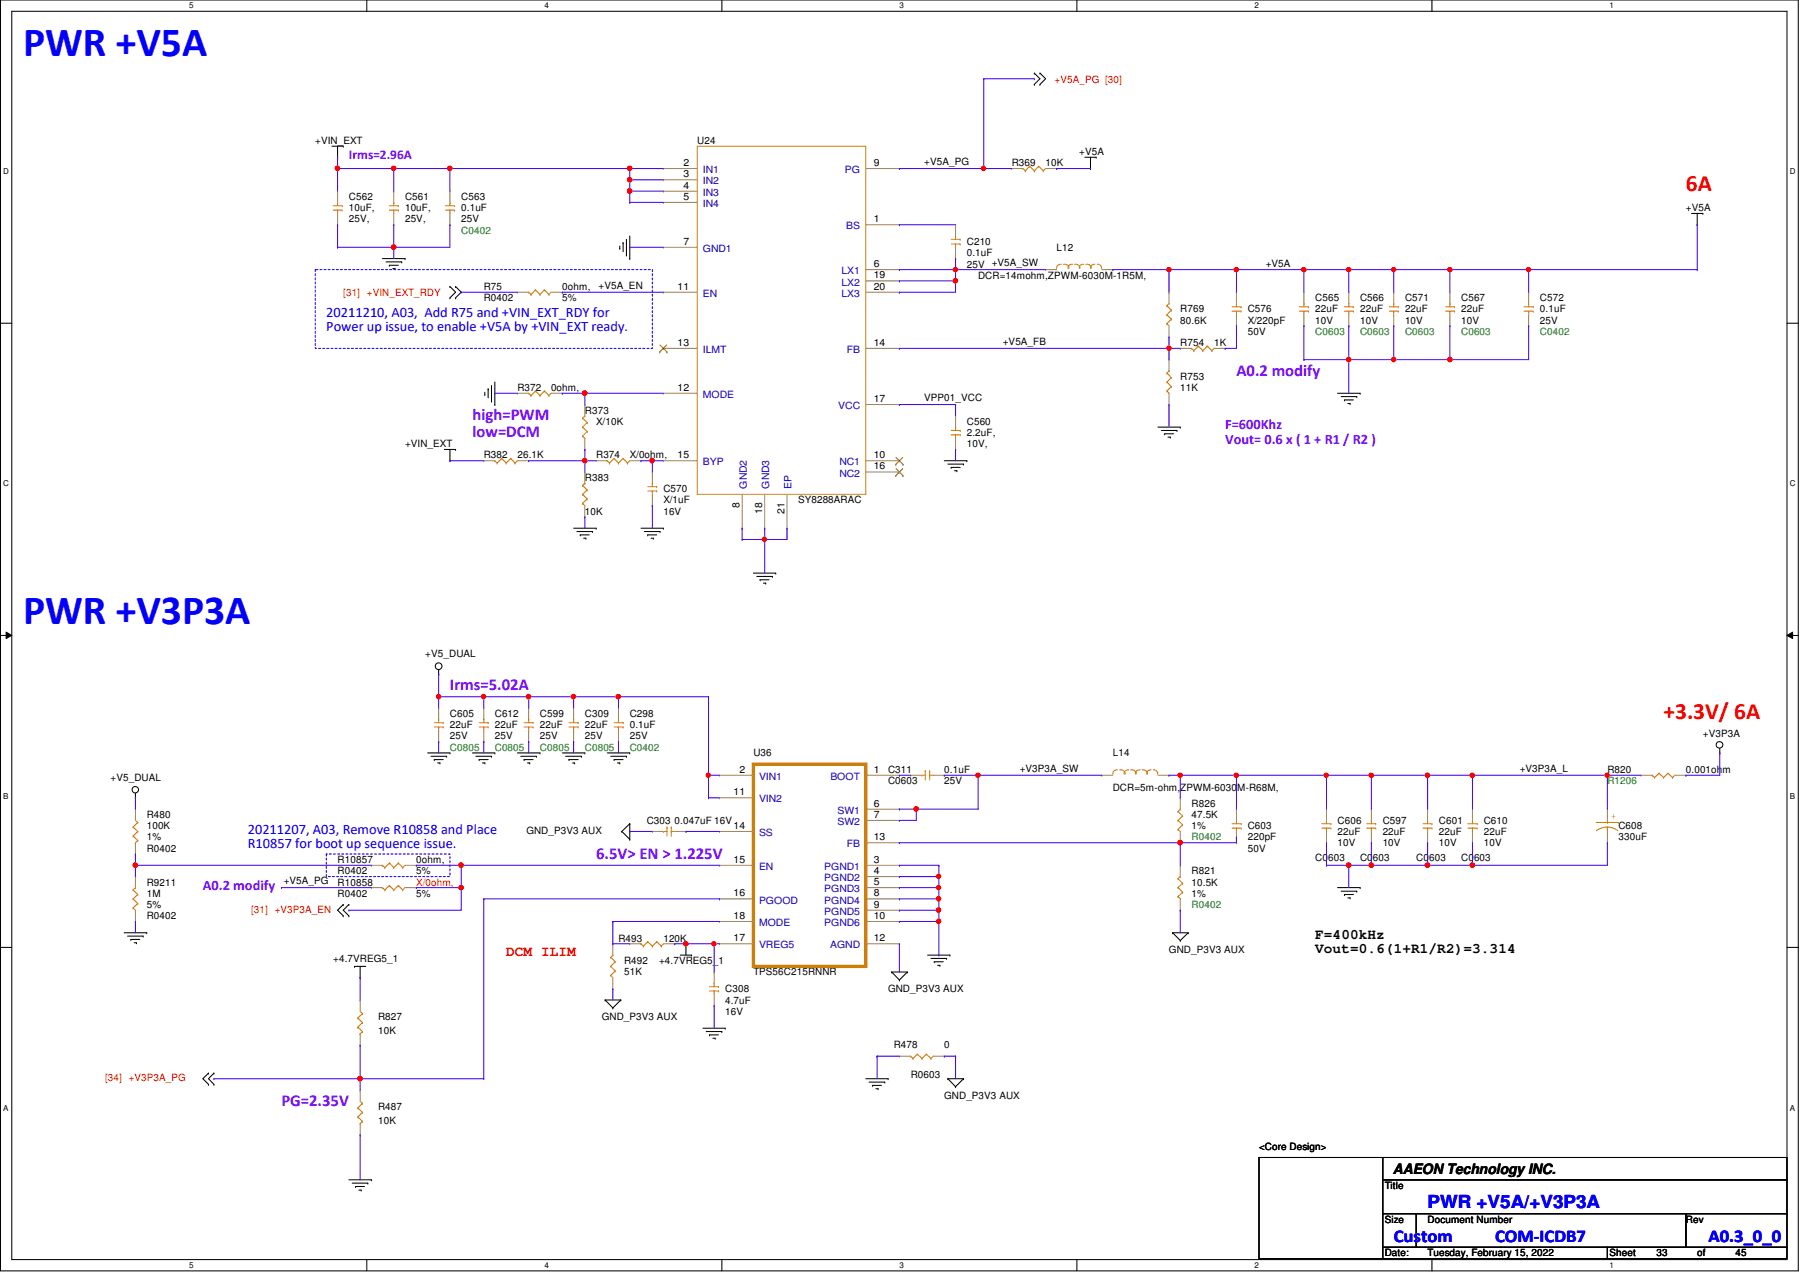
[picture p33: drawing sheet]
<svg xmlns="http://www.w3.org/2000/svg" width="297mm" height="210mm" viewBox="0 0 297 210" stroke-linecap="round" stroke-linejoin="round" font-family="sans-serif">
<defs><g id="words">
<g font-size="6.9" fill="#00f">
<text x="3.8" y="9.3">PWR +V5A</text>
<text x="3.8" y="103">PWR +V3P3A</text>
</g>
<g font-size="3.9" fill="#f00">
<text x="278.2" y="31.5">6A</text>
<text x="274.5" y="118.7">+3.3V/ 6A</text>
</g>
<g font-size="3" fill="#00f">
<text x="235.6" y="199.3">PWR +V5A/+V3P3A</text>
<text x="230" y="204.9">Custom</text>
<text x="246.7" y="204.9">COM-ICDB7</text>
<text x="281.9" y="204.9">A0.3_0_0</text>
</g>
<g font-size="2.8" fill="#8000ff">
<text x="204" y="62">A0.2 modify</text>
<text x="78" y="69.4">high=PWM</text>
<text x="78" y="72.1">low=DCM</text>
<text x="74.2" y="113.9">Irms=5.02A</text>
<text x="98.4" y="141.7">6.5V&gt; EN &gt; 1.225V</text>
<text x="46.4" y="182.5">PG=2.35V</text>
</g>
<g font-size="2.4" fill="#00f">
<text x="53.8" y="52.3">20211210, A03, Add R75 and +VIN_EXT_RDY for</text>
<text x="53.8" y="54.7">Power up issue, to enable +V5A by +VIN_EXT ready.</text>
<text x="40.9" y="137.6">20211207, A03, Remove R10858 and Place</text>
<text x="40.9" y="140">R10857 for boot up sequence issue.</text>
</g>
<g font-size="2.4" fill="#8000ff">
<text x="202.2" y="70.9">F=600Khz</text>
<text x="202.2" y="73.2">Vout= 0.6 x ( 1 + R1 / R2 )</text>
<text x="33.5" y="146.9">A0.2 modify</text>
</g>
<g font-size="2.4">
<text x="217" y="154.9">F=400kHz</text>
<text x="217" y="157.3">Vout=0.6(1+R1/R2)=3.314</text>
<text x="229.8" y="193.8">AAEON Technology INC.</text>
</g>
<text font-size="2.4" fill="#f00" x="83.5" y="157.7">DCM ILIM</text>
<text font-size="2.2" fill="#8000ff" x="57.6" y="26.2">Irms=2.96A</text>
<g font-size="1.7" fill="#f00">
<text x="174" y="13.7">+V5A_PG [30]</text>
<text x="56.6" y="48.8">[31] +VIN_EXT_RDY</text>
<text x="68.7" y="146.1">X/0ohm,</text>
<text x="41.4" y="150.6">[31] +V3P3A_EN</text>
<text x="17.4" y="178.4">[34] +V3P3A_PG</text>
</g>
<g font-size="1.7">
<text x="52" y="23.7">+VIN_EXT</text>
<text x="115.1" y="23.7">U24</text>
<text x="112.8" y="27.4">2</text>
<text x="112.8" y="29.3">3</text>
<text x="144.2" y="27.4">9</text>
<text x="152.5" y="27.2">+V5A_PG</text>
<text x="167" y="27.4">R369</text>
<text x="172.5" y="27.4">10K</text>
<text x="178.1" y="25.6">+V5A</text>
<text x="57.6" y="33">C562</text>
<text x="57.6" y="34.9">10uF,</text>
<text x="66.8" y="33">C561</text>
<text x="66.8" y="34.9">10uF,</text>
<text x="76.1" y="33">C563</text>
<text x="76.1" y="34.9">0.1uF</text>
<text x="112.8" y="31.1">4</text>
<text x="112.8" y="33">5</text>
<text x="278.2" y="34.9">+V5A</text>
<text x="57.6" y="36.7">25V,</text>
<text x="66.8" y="36.7">25V,</text>
<text x="76.1" y="36.7">25V</text>
<text x="112.8" y="40.4">7</text>
<text x="144.2" y="36.7">1</text>
<text x="159.6" y="40.4">C210</text>
<text x="174.4" y="41.4">L12</text>
<text x="79.8" y="47.8">R75</text>
<text x="92.8" y="47.8">0ohm,</text>
<text x="98.8" y="47.6">+V5A_EN</text>
<text x="111.8" y="47.8">11</text>
<text x="144.2" y="44.1">6</text>
<text x="144.2" y="45.9">19</text>
<text x="144.2" y="47.8">20</text>
<text x="159.6" y="42.3">0.1uF</text>
<text x="159.6" y="44.2">25V</text>
<text x="161.4" y="46">DCR=14mohm,ZPWM-6030M-1R5M,</text>
<text x="163.7" y="43.9">+V5A_SW</text>
<text x="208.9" y="44.1">+V5A</text>
<text x="79.8" y="49.7">R0402</text>
<text x="92.8" y="49.7">5%</text>
<text x="194.8" y="51.6">R769</text>
<text x="194.8" y="53.4">80.6K</text>
<text x="205.9" y="51.6">C576</text>
<text x="205.9" y="53.4">X/220pF</text>
<text x="217" y="49.7">C565</text>
<text x="217" y="51.6">22uF</text>
<text x="217" y="53.4">10V</text>
<text x="224.4" y="49.7">C566</text>
<text x="224.4" y="51.6">22uF</text>
<text x="224.4" y="53.4">10V</text>
<text x="231.9" y="49.7">C571</text>
<text x="231.9" y="51.6">22uF</text>
<text x="231.9" y="53.4">10V</text>
<text x="241.1" y="49.7">C567</text>
<text x="241.1" y="51.6">22uF</text>
<text x="241.1" y="53.4">10V</text>
<text x="254.1" y="49.7">C572</text>
<text x="254.1" y="51.6">0.1uF</text>
<text x="254.1" y="53.4">25V</text>
<text x="111.8" y="57.1">13</text>
<text x="144.2" y="57.1">14</text>
<text x="165.5" y="56.9">+V5A_FB</text>
<text x="194.8" y="57.1">R754</text>
<text x="200.4" y="57.1">1K</text>
<text x="205.9" y="55.2">50V</text>
<text x="85.4" y="64.5">R372</text>
<text x="90.9" y="64.5">0ohm,</text>
<text x="111.8" y="64.5">12</text>
<text x="194.8" y="62.7">R753</text>
<text x="194.8" y="64.5">11K</text>
<text x="96.5" y="68.2">R373</text>
<text x="98.4" y="70.1">X/10K</text>
<text x="144.2" y="66.3">17</text>
<text x="152.5" y="66.2">VPP01_VCC</text>
<text x="159.6" y="70.1">C560</text>
<text x="159.6" y="72">2.2uF,</text>
<text x="66.8" y="73.8">+VIN_EXT</text>
<text x="79.8" y="75.6">R382</text>
<text x="85.4" y="75.6">26.1K</text>
<text x="98.4" y="75.6">R374</text>
<text x="103.9" y="75.6">X/0ohm,</text>
<text x="111.8" y="75.6">15</text>
<text x="144.2" y="75.6">10</text>
<text x="144.2" y="77.5">16</text>
<text x="159.6" y="73.8">10V,</text>
<text x="96.5" y="79.4">R383</text>
<text x="109.5" y="81.2">C570</text>
<text x="109.5" y="83.1">X/1uF</text>
<text x="122" y="83.9" transform="rotate(-90 122 83.9)">8</text>
<text x="131.7" y="83.1">SY8288ARAC</text>
<text x="96.5" y="84.9">10K</text>
<text x="109.5" y="84.9">16V</text>
<text x="125.8" y="84.8" transform="rotate(-90 125.8 84.8)">18</text>
<text x="129.5" y="84.8" transform="rotate(-90 129.5 84.8)">21</text>
<text x="70.2" y="108.5">+V5_DUAL</text>
<text x="74.2" y="118.3">C605</text>
<text x="81.7" y="118.3">C612</text>
<text x="89.1" y="118.3">C599</text>
<text x="96.5" y="118.3">C309</text>
<text x="103.9" y="118.3">C298</text>
<text x="74.2" y="120.1">22uF</text>
<text x="74.2" y="122">25V</text>
<text x="81.7" y="120.1">22uF</text>
<text x="81.7" y="122">25V</text>
<text x="89.1" y="120.1">22uF</text>
<text x="89.1" y="122">25V</text>
<text x="96.5" y="120.1">22uF</text>
<text x="96.5" y="122">25V</text>
<text x="103.9" y="120.1">0.1uF</text>
<text x="103.9" y="122">25V</text>
<text x="124.3" y="124.8">U36</text>
<text x="183.6" y="124.8">L14</text>
<text x="281" y="121.6">+V3P3A</text>
<text x="18.2" y="128.9">+V5_DUAL</text>
<text x="121.1" y="131.2">11</text>
<text x="122" y="127.5">2</text>
<text x="144.2" y="127.5">1</text>
<text x="146.6" y="127.6">C311</text>
<text x="146.6" y="129.4">C0603</text>
<text x="155.8" y="127.6">0.1uF</text>
<text x="155.8" y="129.4">25V</text>
<text x="168.3" y="127.3">+V3P3A_SW</text>
<text x="183.6" y="130.6">DCR=5m-ohm,ZPWM-6030M-R68M,</text>
<text x="250.8" y="127.3">+V3P3A_L</text>
<text x="265.3" y="127.6">R820</text>
<text x="278.2" y="127.6">0.001ohm</text>
<text x="24.2" y="135">R480</text>
<text x="24.2" y="136.9">100K</text>
<text x="86.9" y="137.6">GND_P3V3 AUX</text>
<text x="106.7" y="135.9">C303 0.047uF 16V</text>
<text x="121.1" y="136.8">14</text>
<text x="144.2" y="133.1">6</text>
<text x="144.2" y="135">7</text>
<text x="196.6" y="133.1">R826</text>
<text x="196.6" y="135">47.5K</text>
<text x="196.6" y="136.9">1%</text>
<text x="205.9" y="136.9">C603</text>
<text x="220.7" y="135.9">C606</text>
<text x="220.7" y="137.8">22uF</text>
<text x="228.2" y="135.9">C597</text>
<text x="228.2" y="137.8">22uF</text>
<text x="237.4" y="135.9">C601</text>
<text x="237.4" y="137.8">22uF</text>
<text x="244.9" y="135.9">C610</text>
<text x="244.9" y="137.8">22uF</text>
<text x="267.1" y="136.9">C608</text>
<text x="24.2" y="138.7">1%</text>
<text x="24.2" y="140.5">R0402</text>
<text x="55.7" y="142.4">R10857</text>
<text x="68.7" y="142.4">0ohm,</text>
<text x="121.1" y="142.4">15</text>
<text x="144.2" y="138.6">13</text>
<text x="144.2" y="142.4">3</text>
<text x="205.9" y="138.7">220pF</text>
<text x="205.9" y="140.5">50V</text>
<text x="217" y="142">C0603</text>
<text x="220.7" y="139.6">10V</text>
<text x="224.4" y="142">C0603</text>
<text x="228.2" y="139.6">10V</text>
<text x="233.7" y="142">C0603</text>
<text x="237.4" y="139.6">10V</text>
<text x="241.1" y="142">C0603</text>
<text x="244.9" y="139.6">10V</text>
<text x="267.1" y="138.7">330uF</text>
<text x="24.2" y="146.1">R9211</text>
<text x="24.2" y="148">1M</text>
<text x="24.2" y="149.8">5%</text>
<text x="46.8" y="145.9">+V5A_PG</text>
<text x="55.7" y="146.1">R10858</text>
<text x="55.7" y="148">R0402</text>
<text x="55.7" y="144.3">R0402</text>
<text x="68.7" y="148">5%</text>
<text x="68.7" y="144.3">5%</text>
<text x="121.1" y="147.9">16</text>
<text x="144.2" y="144.2">4</text>
<text x="144.2" y="147.9">8</text>
<text x="144.2" y="149.8">9</text>
<text x="144.2" y="146">5</text>
<text x="196.6" y="144.3">R821</text>
<text x="196.6" y="146.1">10.5K</text>
<text x="196.6" y="148">1%</text>
<text x="24.2" y="151.7">R0402</text>
<text x="102.1" y="155.4">R493</text>
<text x="109.5" y="155.4">120K</text>
<text x="121.1" y="151.6">18</text>
<text x="121.1" y="155.3">17</text>
<text x="144.2" y="155.3">12</text>
<text x="144.2" y="151.6">10</text>
<text x="55" y="158.7">+4.7VREG5_1</text>
<text x="103" y="159.1">R492</text>
<text x="103" y="161">51K</text>
<text x="108.8" y="159.1">+4.7VREG5_1</text>
<text x="124.3" y="161">TPS56C215RNNR</text>
<text x="192.9" y="157.2">GND_P3V3 AUX</text>
<text x="119.7" y="163.7">C308</text>
<text x="119.7" y="165.6">4.7uF</text>
<text x="119.7" y="167.4">16V</text>
<text x="146.6" y="163.7">GND_P3V3 AUX</text>
<text x="62.4" y="168.4">R827</text>
<text x="62.4" y="170.6">10K</text>
<text x="99.3" y="168.4">GND_P3V3 AUX</text>
<text x="147.5" y="173">R478</text>
<text x="155.8" y="173">0</text>
<text x="150.3" y="177.8">R0603</text>
<text x="62.4" y="183.2">R487</text>
<text x="62.4" y="185.4">10K</text>
<text x="155.8" y="181.4">GND_P3V3 AUX</text>
<text x="207.8" y="189.7">&lt;Core Design&gt;</text>
<text x="228.5" y="196.2">Title</text>
<text x="228.5" y="201.8">Size</text>
<text x="235.6" y="201.8">Document Number</text>
<text x="278.2" y="201.8">Rev</text>
<text x="228.5" y="207.3">Date:</text>
<text x="235.6" y="207.3">Tuesday, February 15, 2022</text>
<text x="265.6" y="207.3">Sheet</text>
<text x="273.4" y="207.3">33</text>
<text x="280.1" y="207.3">of</text>
<text x="286.4" y="207.3">45</text>
</g>
<g font-size="1.7" fill="#00c">
<text x="116" y="28.6">IN1</text>
<text x="139.4" y="28.6">PG</text>
<text x="116" y="30.4">IN2</text>
<text x="116" y="32.3">IN3</text>
<text x="116" y="34.2">IN4</text>
<text x="116" y="41.6">GND1</text>
<text x="139.7" y="37.8">BS</text>
<text x="138.9" y="45.3">LX1</text>
<text x="138.9" y="47.1">LX2</text>
<text x="116" y="49">EN</text>
<text x="138.9" y="49">LX3</text>
<text x="116" y="58.3">ILMT</text>
<text x="139.7" y="58.3">FB</text>
<text x="116" y="65.7">MODE</text>
<text x="138.3" y="67.5">VCC</text>
<text x="116" y="76.8">BYP</text>
<text x="138.5" y="76.8">NC1</text>
<text x="123.2" y="80.6" transform="rotate(-90 123.2 80.6)">GND2</text>
<text x="127" y="80.6" transform="rotate(-90 127 80.6)">GND3</text>
<text x="130.6" y="80.6" transform="rotate(-90 130.6 80.6)">EP</text>
<text x="138.5" y="78.7">NC2</text>
<text x="125.3" y="128.7">VIN1</text>
<text x="137" y="128.7">BOOT</text>
<text x="125.3" y="138">SS</text>
<text x="125.3" y="132.4">VIN2</text>
<text x="138.2" y="134.3">SW1</text>
<text x="138.2" y="136.1">SW2</text>
<text x="125.3" y="143.6">EN</text>
<text x="136" y="143.6">PGND1</text>
<text x="139.7" y="139.8">FB</text>
<text x="125.3" y="149.1">PGOOD</text>
<text x="136" y="145.4">PGND2</text>
<text x="136" y="149.1">PGND4</text>
<text x="136" y="147.2">PGND3</text>
<text x="125.3" y="152.8">MODE</text>
<text x="136" y="151">PGND5</text>
<text x="136" y="152.8">PGND6</text>
<text x="125.3" y="156.5">VREG5</text>
<text x="137" y="156.5">AGND</text>
</g>
<g font-size="1.7" fill="#008000">
<text x="76.1" y="38.6">C0402</text>
<text x="217" y="55.2">C0603</text>
<text x="224.4" y="55.2">C0603</text>
<text x="231.9" y="55.2">C0603</text>
<text x="241.1" y="55.2">C0603</text>
<text x="254.1" y="55.2">C0402</text>
<text x="74.2" y="123.9">C0805</text>
<text x="81.7" y="123.9">C0805</text>
<text x="89.1" y="123.9">C0805</text>
<text x="96.5" y="123.9">C0805</text>
<text x="103.9" y="123.9">C0402</text>
<text x="265.3" y="129.4">R1206</text>
<text x="196.6" y="138.7">R0402</text>
<text x="196.6" y="149.8">R0402</text>
</g>
<text font-size="1.7" fill="#cc8006" x="265.8" y="135.2">+</text>
<g font-size="1.3">
<text x="31.2" y="1.4">5</text>
<text x="89.8" y="1.4">4</text>
<text x="148.4" y="1.4">3</text>
<text x="207" y="1.4">2</text>
<text x="265.6" y="1.4">1</text>
<text x=".5" y="28.8">D</text>
<text x="295.4" y="28.8">D</text>
<text x=".5" y="80.3">C</text>
<text x="295.4" y="80.3">C</text>
<text x=".5" y="131.8">B</text>
<text x="295.4" y="131.8">B</text>
<text x=".5" y="183.3">A</text>
<text x="295.4" y="183.3">A</text>
<text x="31.2" y="209.3">5</text>
<text x="89.8" y="209.3">4</text>
<text x="148.4" y="209.3">3</text>
<text x="207" y="209.3">2</text>
<text x="265.6" y="209.3">1</text>
</g>
</g></defs>
<path d="M.1 0h296.7v209.7h-296.7zM1.9 1.9h293v206h-293z" fill="none" stroke="#000" stroke-width=".17"/>
<g fill="#fff">
<path d="M31.2 .2h.8v1.5h-.8z"/>
<path d="M31.2 208.1h.8v1.4h-.8z"/>
</g>
<path d="M60.5 0v1.9M60.5 207.9v1.8" fill="none" stroke="#000" stroke-width=".17"/>
<g fill="#fff">
<path d="M89.8 .2h.7v1.5h-.7z"/>
<path d="M89.8 208.1h.7v1.4h-.7z"/>
</g>
<path d="M119.1 0v1.9M119.1 207.9v1.8" fill="none" stroke="#000" stroke-width=".17"/>
<g fill="#fff">
<path d="M148.4 .2h.7v1.5h-.7z"/>
<path d="M148.4 208.1h.7v1.4h-.7z"/>
</g>
<path d="M177.7 0v1.9M177.7 207.9v1.8" fill="none" stroke="#000" stroke-width=".17"/>
<g fill="#fff">
<path d="M207 .2h.7v1.5h-.7z"/>
<path d="M207 208.1h.7v1.4h-.7z"/>
</g>
<path d="M236.3 0v1.9M236.3 207.9v1.8" fill="none" stroke="#000" stroke-width=".17"/>
<g fill="#fff">
<path d="M265.6 .2h.7v1.5h-.7z"/>
<path d="M265.6 208.1h.7v1.4h-.7z"/>
<path d="M.5 27.6h1v1.5h-1z"/>
<path d="M295.4 27.6h.9v1.5h-.9z"/>
<path d="M.5 79.1h1v1.5h-1z"/>
<path d="M295.4 79.1h.9v1.5h-.9z"/>
</g>
<path d="M.1 53.3h1.8M294.9 53.3h1.9" fill="none" stroke="#000" stroke-width=".17"/>
<g fill="#fff">
<path d="M.5 130.6h.9v1.5h-.9z"/>
<path d="M295.4 130.6h.8v1.5h-.8z"/>
</g>
<path d="M.1 104.9h1.8M1 104.3l.9 .6-.9 .5zM294.9 104.9l.9-.6v1.1zM294.9 104.9h1.9" fill="none" stroke="#000" stroke-width=".17"/>
<path d="M1 104.3l.9 .6-.9 .5zM294.9 104.9l.9-.6v1.1z" fill="#000"/>
<g fill="#fff">
<path d="M.5 182.1h.9v1.5h-.9z"/>
<path d="M295.4 182.1h.8v1.5h-.8z"/>
</g>
<g fill="none" stroke="#000" stroke-width=".17">
<path d="M170.7 12.1h.1M170.7 13.9h.1M170.7 12.1l.9 .9-.9 .9M171.6 12.1h.1M171.6 13.9h.1M171.6 12.1l.9 .9-.9 .9M54.8 24.1h1.8M55.7 26h.1M55.7 24.1v1.9M56.6 24.1h.1M103.4 39.5v2.6M103.9 38.9v3.8"/>
<path d="M179 26h1.9M180 27.8h.1M180 26v1.8M180.9 26h.1M279.1 35.2h1.9M280.1 37.1h.1M280.1 35.2v1.9M281 35.2h.1M63.1 42.7h3.7M63.7 43.2h2.6M64.3 43.8h.1M64.3 43.8h1.4"/>
<path d="M64.8 44.3h.4M65.2 44.3h.1M66.3 43.2h.1M66.8 42.7h.1M74.2 49.1h.1M74.2 47.3h.1M74.2 47.3l1 .9-1 .9M75.2 47.3h.1M75.2 49.1h.1M75.2 47.3l.9 .9-.9 .9M102.3 41h.1M102.3 40.6v.4"/>
<path d="M102.8 40h.1M102.8 40v1.5M103.4 42.1h.1M103.9 42.7h.1M73.3 74.2h1.9M74.2 76h.1M74.2 74.2v1.8M75.2 74.2h.1M80 65.1h.1M80 64.7v.4M80.6 64.2h.1M80.6 64.2v1.5"/>
<path d="M81.1 66.2h.1M81.1 63.6v2.6M81.7 66.8h.1M81.7 63v3.8M155.8 76h3.8M156.4 76.6h2.6M157 77.1h.1M157 77.1h1.5M157.5 77.7h.4M157.9 77.7h.1M159 76.6h.1M159.6 76h.1"/>
<path d="M191.1 70.5h3.7M191.6 71h2.6M192.2 71.6h.1M192.2 71.6h1.5M192.7 72.1h.4M193.1 72.1h.1M194.2 71h.1M194.8 70.5h.1M220.7 64.9h3.7M221.3 65.4h2.6M221.9 66h.1M221.9 66h1.4"/>
<path d="M222.4 66.6h.4M222.8 66.6h.1M223.9 65.4h.1M224.4 64.9h.1M94.7 87.2h3.7M95.2 87.7h2.6M95.8 88.3h.1M95.8 88.3h1.4M96.3 88.8h.4M96.7 88.8h.1M97.8 87.7h.1M98.4 87.2h.1"/>
<path d="M105.8 87.2h3.7M106.3 87.7h2.6M106.9 88.3h.1M106.9 88.3h1.5M107.4 88.8h.4M107.8 88.8h.1M108.9 87.7h.1M109.5 87.2h.1M124.3 94.6h3.7M124.9 95.1h2.6M125.4 95.7h.1M125.4 95.7h1.5"/>
<path d="M126 96.2h.4M126.4 96.2h.1M127.5 95.1h.1M128 94.6h.1M72.4 111.3h.1M72.4 110.5v.8M22.3 131.7h.1M22.3 130.9v.8M70.6 124.2h3.6M71.1 124.8h2.6M71.7 125.3h.1M71.7 125.3h1.4"/>
<path d="M72.2 125.9h.4M72.6 125.9h.1M73.7 124.8h.1M74.2 124.2h.1M78 124.2h3.7M78.5 124.8h2.6M79.1 125.3h.1M79.1 125.3h1.5M79.6 125.9h.4M80 125.9h.1M81.1 124.8h.1M81.7 124.2h.1"/>
<path d="M85.4 124.2h3.7M85.9 124.8h2.6M86.5 125.3h.1M86.5 125.3h1.5M87 125.9h.4M87.4 125.9h.1M88.5 124.8h.1M89.1 124.2h.1M92.8 124.2h3.7M93.3 124.8h2.7M93.9 125.3h.1M93.9 125.3h1.5"/>
<path d="M94.5 125.9h.3M94.8 125.9h.1M96 124.8h.1M96.5 124.2h.1M100.2 124.2h3.7M100.8 124.8h2.6M101.3 125.3h.1M101.3 125.3h1.5M101.9 125.9h.4M102.3 125.9h.1M102.6 137.2h.1M102.6 137.2l1.3 1.3"/>
<path d="M103.4 124.8h.1M103.9 124.2h.1M103.9 138.5h.1M103.9 135.9h.1M103.9 135.9v2.6M103.9 135.9l-1.3 1.3M283.8 124.2h.1M283.8 123.5v.7M.1 156.3h1.8M20.5 153.9h3.7M21 154.5h2.6M21.6 155h.1"/>
<path d="M21.6 155h1.5M22.1 155.6h.4M22.5 155.6h.1M23.6 154.5h.1M24.2 153.9h.1M56.6 151.1h.1M56.6 149.3h.1M56.6 149.3l-.9 .9 .9 .9M57.6 151.1h.1M57.6 149.3h.1M57.6 149.3l-1 .9 1 .9M58.5 159.5h.1"/>
<path d="M58.5 159.5h1.9M59.4 159.5v1.8M112.3 157.6h1.8M113.2 155.7h.1M113.2 155.7v1.9M114.1 157.6h.1M153.1 157.6h3.7M153.6 158.2h2.6M154.2 158.7h.1M154.2 158.7h1.5M154.7 159.3h.4M155.1 159.3h.1"/>
<path d="M156.2 158.2h.1M156.8 157.6h.1M193.5 153.9h.1M193.5 153.9h2.6M193.5 153.9l1.3 1.3M194.8 155.2h.1M196.1 153.9h.1M196.1 153.9l-1.3 1.3M220.7 146.5h3.7M221.3 147.1h2.6M221.9 147.6h.1M221.9 147.6h1.4"/>
<path d="M222.4 148.2h.4M222.8 148.2h.1M223.9 147.1h.1M224.4 146.5h.1M294.9 156.3h1.9M34.4 178.9h.1M34.4 177.1h.1M34.4 177.1l-.9 .9 .9 .9M35.3 178.9h.1M35.3 177.1h.1M35.3 177.1l-.9 .9 .9 .9M59.4 161.3h.1"/>
<path d="M99.9 165h.1M99.9 165h2.5M99.9 165l1.2 1.3M101.1 166.3h.1M102.4 165h.1M102.4 165l-1.3 1.3M116 169.7h3.7M116.5 170.2h2.6M117.1 170.8h.1M117.1 170.8h1.5M117.6 171.3h.4M118 171.3h.1"/>
<path d="M119.1 170.2h.1M119.7 169.7h.1M142.9 178h3.7M143.4 178.6h2.6M144 179.1h.1M144 179.1h1.5M144.5 179.7h.4M144.9 179.7h.1M146 178.6h.1M146.6 178h.1M147.1 160.4h.1M147.1 160.4h2.6"/>
<path d="M147.1 160.4l1.3 1.3M148.4 161.7h.1M149.7 160.4h.1M149.7 160.4l-1.3 1.3M156.4 178h.1M156.4 178h2.6M156.4 178l1.3 1.3M157.7 179.3h.1M159 178h.1M159 178l-1.3 1.3M57.6 194.7h3.7M58.1 195.2h2.6"/>
<path d="M58.7 195.8h.1M58.7 195.8h1.5M59.2 196.4h.4M59.6 196.4h.1M60.7 195.2h.1M61.3 194.7h.1M207.8 191h20.4v16.7h-20.4zM228.2 191h66.7v3.7h-66.7zM228.2 194.7h66.7v5.6h-66.7zM228.2 200.3h5.5v5.5h-5.5zM228.2 205.8h37.1v1.9h-37.1zM233.7 200.3h44.5v5.5h-44.5z"/>
<path d="M265.3 205.8h29.6v1.9h-29.6zM278.2 200.3h16.7v5.5h-16.7z"/>
<circle cx="72.4" cy="109.9" r=".56"/>
<circle cx="22.3" cy="130.3" r=".54"/>
<circle cx="283.8" cy="122.9" r=".55"/>
</g>
<path d="M52 44.5h55.7v13h-55.7zM53.8 140.9h20.4v3.8h-20.4z" fill="none" stroke="#00f" stroke-width=".17" stroke-dasharray=".3 .3"/>
<g fill="none" stroke="#cc8006" stroke-width=".17">
<path d="M55 34h1.5M55 34.7h1.5M55.7 33.4h.1M55.7 34.7h.1M55.7 33.4v.6M55.7 34.7v.5M56.5 34h.1M56.5 34.7h.1M64.3 34h1.4M64.3 34.7h1.4M65 33.4h.1M65 34.7h.1"/>
<path d="M65 33.4v.6M65 34.7v.5M65.7 34h.1M65.7 34.7h.1M73.5 34h1.5M73.5 34.7h1.5M74.2 33.4h.1M74.2 34.7h.1M74.2 33.4v.6M74.2 34.7v.5M75 34h.1M75 34.7h.1"/>
<path d="M115.1 24.1h27.8v57.5h-27.8zM157 39.5h1.5M157.7 38.9h.1M157.7 38.9v.6M158.5 39.5h.1M168.8 27.8h.1M168.8 27.8l.4 .4M169.2 28.2h.1M169.9 27.4h.1M169.9 27.4l-.7 .8M169.9 27.4l.8 .8M170.7 28.2h.1"/>
<path d="M171.4 27.4h.1M171.4 27.4l.8 .8M171.4 27.4l-.7 .8M172.2 28.2h.1M172.5 27.8l-.3 .4M87.2 48.2h.1M87.2 48.2l.4 .4M87.6 48.6h.1M88.3 47.8h.1M88.3 47.8l-.7 .8M88.3 47.8l.8 .8M89.1 48.6h.1"/>
<path d="M89.8 47.8h.1M89.8 47.8l.8 .8M89.8 47.8l-.7 .8M90.6 48.6h.1M90.9 48.2l-.3 .4M157 40.3h1.5M157.7 40.3h.1M157.7 40.3v.5M158.5 40.3h.1M175.1 43.6a.65 .65 0 0 0-.7 .7M175.5 43.6a.65 .65 0 0 1 .9 .7M177 43.6a.65 .65 0 0 0-.8 .7"/>
<path d="M177.3 43.6a.65 .65 0 0 1 .9 .7M178.9 43.6a.65 .65 0 0 0-.8 .7M179.2 43.6a.65 .65 0 0 1 .8 .7M180.7 43.6a.62 .62 0 0 0-.7 .7M181.1 43.6a.58 .58 0 0 1 .6 .7M192.6 50.5h.1M192.6 53.4h.1M192.6 51.9h.1M192.6 50.5l.7 .7M192.6 53.4l.3 .4M192.6 51.9l.7 .8M192.9 50.1h.1"/>
<path d="M192.9 50.1l-.3 .4M193.3 52.7h.1M193.3 51.2h.1M193.3 52.7l-.7 .7M193.3 51.2l-.7 .7M196.6 57.5h.1M196.6 57.5l.4 .4M197 57.9h.1M197.7 57.1h.1M197.7 57.1l.8 .8M197.7 57.1l-.7 .8M198.5 57.9h.1"/>
<path d="M199.2 57.1h.1M199.2 57.1l.8 .8M199.2 57.1l-.7 .8M200 57.9h.1M200.4 57.5l-.4 .4M203.3 50.6h1.5M203.3 51.4h1.5M204 50.1h.1M204 51.4h.1M204 50.1v.5M204 51.4v.5M204.8 50.6h.1"/>
<path d="M204.8 51.4h.1M214.4 50.6h1.5M214.4 51.4h1.5M215.2 50.1h.1M215.2 51.4h.1M215.2 50.1v.5M215.2 51.4v.5M215.9 50.6h.1M215.9 51.4h.1M221.9 50.6h1.4M221.9 51.4h1.4M222.6 50.1h.1"/>
<path d="M222.6 51.4h.1M222.6 50.1v.5M222.6 51.4v.5M223.3 50.6h.1M223.3 51.4h.1M229.3 50.6h1.5M229.3 51.4h1.5M230 50.1h.1M230 51.4h.1M230 50.1v.5M230 51.4v.5M230.8 50.6h.1"/>
<path d="M230.8 51.4h.1M238.5 50.6h1.5M238.5 51.4h1.5M239.3 50.1h.1M239.3 51.4h.1M239.3 50.1v.5M239.3 51.4v.5M240 50.6h.1M240 51.4h.1M251.5 50.6h1.5M251.5 51.4h1.5M252.3 50.1h.1"/>
<path d="M252.3 51.4h.1M252.3 50.1v.5M252.3 51.4v.5M253 50.6h.1M253 51.4h.1M81.7 76h.1M81.7 76l.3 .4M82 76.4h.1M82.8 75.6h.1M82.8 75.6l-.8 .8M82.8 75.6l.7 .8M83.5 76.4h.1"/>
<path d="M84.3 75.6h.1M84.3 75.6l-.8 .8M84.3 75.6l.7 .8M85 76.4h.1M85.4 76l-.4 .4M87.2 64.9h.1M87.2 64.9l.4 .4M87.6 65.3h.1M88.3 64.5h.1M88.3 64.5l-.7 .8M88.3 64.5l.8 .8M89.1 65.3h.1"/>
<path d="M89.8 64.5h.1M89.8 64.5l.8 .8M89.8 64.5l-.7 .8M90.6 65.3h.1M90.9 64.9l-.3 .4M96.1 69h.1M96.1 72h.1M96.1 70.5h.1M96.1 69l.8 .7M96.1 72l.4 .3M96.1 70.5l.8 .7M96.5 79.8h.1"/>
<path d="M96.5 68.6h.1M96.5 79.8l-.4 .3M96.5 68.6l-.4 .4M96.9 71.2h.1M96.9 69.7h.1M96.9 71.2l-.8 .8M96.9 69.7l-.8 .8M100.2 76h.1M100.2 76l.4 .4M100.6 76.4h.1M101.3 75.6h.1M101.3 75.6l-.7 .8"/>
<path d="M101.3 75.6l.8 .8M102.1 76.4h.1M102.8 75.6h.1M102.8 75.6l.7 .8M102.8 75.6l-.7 .8M103.5 76.4h.1M103.9 76l-.4 .4M107.7 79.8h.1M107.7 79.8v.5M157 71h1.5M157 71.8h1.5M157.7 70.5h.1"/>
<path d="M157.7 71.8h.1M157.7 70.5v.5M157.7 71.8v.5M158.5 71h.1M158.5 71.8h.1M192.6 61.6h.1M192.6 64.5h.1M192.6 63h.1M192.6 61.6l.7 .7M192.6 64.5l.3 .4M192.6 63l.7 .8M192.9 61.2h.1"/>
<path d="M192.9 61.2l-.3 .4M193.3 63.8h.1M193.3 62.3h.1M193.3 63.8l-.7 .7M193.3 62.3l-.7 .7M96.1 80.1h.1M96.1 83.1h.1M96.1 81.6h.1M96.1 80.1l.8 .8M96.1 83.1l.4 .3M96.1 81.6l.8 .7M96.9 82.3h.1"/>
<path d="M96.9 80.9h.1M96.9 82.3l-.8 .8M96.9 80.9l-.8 .7M106.9 80.3h1.5M106.9 81h1.5M107.7 81h.1M107.7 81v.6M108.4 80.3h.1M108.4 81h.1M71.7 119.3h1.4M71.7 120h1.4M72.4 118.7h.1"/>
<path d="M72.4 120h.1M72.4 118.7v.6M72.4 120v.5M73.1 119.3h.1M73.1 120h.1M79.1 119.3h1.5M79.1 120h1.5M79.8 118.7h.1M79.8 120h.1M79.8 118.7v.6M79.8 120v.5M80.6 119.3h.1"/>
<path d="M80.6 120h.1M86.5 119.3h1.5M86.5 120h1.5M87.2 118.7h.1M87.2 120h.1M87.2 118.7v.6M87.2 120v.5M88 119.3h.1M88 120h.1M93.9 119.3h1.5M93.9 120h1.5M94.7 118.7h.1"/>
<path d="M94.7 120h.1M94.7 118.7v.6M94.7 120v.5M95.4 119.3h.1M95.4 120h.1M101.3 119.3h1.5M101.3 120h1.5M102.1 118.7h.1M102.1 120h.1M102.1 118.7v.6M102.1 120v.5M102.8 119.3h.1"/>
<path d="M102.8 120h.1M22 136.5h.1M22 138h.1M22 138l.7 .7M22 136.5l.7 .7M22.3 139.1h.1M22.3 135.4l.4 .3M22.7 138.7h.1M22.7 135.7h.1M22.7 137.2h.1M22.7 138.7l-.4 .4M22.7 135.7l-.7 .8"/>
<path d="M22.7 137.2l-.7 .8M109.5 137.2h.1M109.5 137.2h.6M110.1 136.5h.1M110.1 136.5v1.5M110.8 136.5h.1M110.8 137.2h.1M110.8 137.2h.5M110.8 136.5v1.5M152.1 127.9h.1M152.1 127.9h.6M152.7 127.2h.1"/>
<path d="M152.7 127.2v1.5M153.4 127.2h.1M153.4 127.9h.1M153.4 127.9h.6M153.4 127.2v1.5M184.4 127a.65 .65 0 0 0-.8 .7M184.8 127a.65 .65 0 0 1 .8 .8M186.3 127a.65 .65 0 0 0-.8 .7M186.6 127a.65 .65 0 0 1 .8 .8M188.1 127a.65 .65 0 0 0-.7 .7M188.5 127a.65 .65 0 0 1 .8 .8M189.9 127a.62 .62 0 0 0-.7 .7"/>
<path d="M190.3 127a.58 .58 0 0 1 .7 .7M194.4 133.9h.1M194.4 136.9h.1M194.4 135.4h.1M194.4 133.9l.8 .7M194.4 136.9l.4 .3M194.4 135.4l.8 .7M194.8 133.5h.1M194.8 133.5l-.4 .4M195.2 136.1h.1M195.2 134.6h.1M195.2 136.1l-.8 .8"/>
<path d="M195.2 134.6l-.8 .8M203.3 135.9h1.5M203.3 136.7h1.5M204 135.4h.1M204 136.7h.1M204 135.4v.5M204 136.7v.5M204.8 135.9h.1M204.8 136.7h.1M218.1 135.9h1.5M218.1 136.7h1.5M218.9 135.4h.1"/>
<path d="M218.9 136.7h.1M218.9 135.4v.5M218.9 136.7v.5M219.6 135.9h.1M219.6 136.7h.1M225.5 135.9h1.5M225.5 136.7h1.5M226.3 135.4h.1M226.3 136.7h.1M226.3 135.4v.5M226.3 136.7v.5M227 135.9h.1"/>
<path d="M227 136.7h.1M234.8 135.9h1.5M234.8 136.7h1.5M235.6 135.4h.1M235.6 136.7h.1M235.6 135.4v.5M235.6 136.7v.5M236.3 135.9h.1M236.3 136.7h.1M242.2 135.9h1.6M242.2 136.7h1.6M243 135.4h.1"/>
<path d="M243 136.7h.1M243 135.4v.5M243 136.7v.5M243.8 135.9h.1M243.8 136.7h.1M263.4 135.7h3.7M265.3 137.2h.1M265.3 135.7h.1M265.3 136.5l-.8 .1-1.1 .5M265.3 136.5l.7 .1 1 .5M265.3 135.4v.3M265.3 136.5v.7"/>
<path d="M267.1 135.7h.1M272.7 127.9h.1M272.7 127.9l.3 .4M273 128.3h.1M273.8 127.6h.1M273.8 127.6l-.8 .7M273.8 127.6l.7 .7M274.5 128.3h.1M275.2 127.6h.1M275.2 127.6l.8 .7M275.2 127.6l-.7 .7M276 128.3h.1"/>
<path d="M276.3 127.9l-.3 .4M22 146.9h.1M22 149.8h.1M22 148.3h.1M22 146.9l.7 .7M22 149.8l.3 .4M22 148.3l.7 .8M22.3 146.5h.1M22.3 146.5l-.3 .4M22.7 149.1h.1M22.7 147.6h.1M22.7 149.1l-.7 .7"/>
<path d="M22.7 147.6l-.7 .7M63.1 146.5h.1M63.1 142.8h.1M63.1 146.5l.4 .4M63.1 142.8l.4 .4M63.5 146.9h.1M63.5 143.2h.1M64.3 146.1h.1M64.3 142.4h.1M64.3 146.1l-.8 .8M64.3 146.1l.7 .8M64.3 142.4l-.8 .8"/>
<path d="M64.3 142.4l.7 .8M65 146.9h.1M65 143.2h.1M65.7 146.1h.1M65.7 142.4h.1M65.7 146.1l.8 .8M65.7 146.1l-.7 .8M65.7 142.4l.8 .8M65.7 142.4l-.7 .8M66.5 146.9h.1M66.5 143.2h.1M66.8 146.5l-.3 .4"/>
<path d="M66.8 142.8l-.3 .4M100.8 158h.1M100.8 159.5h.1M100.8 158l.7 .7M100.8 159.5l.7 .7M101.1 157.6h.1M101.1 157.6l-.3 .4M101.5 158.7h.1M101.5 158.7l-.7 .8M105.8 155.7h.1M105.8 155.7l.4 .4M106.2 156.1h.1"/>
<path d="M106.9 155.4h.1M106.9 155.4l-.7 .7M106.9 155.4l.8 .7M107.7 156.1h.1M108.4 155.4h.1M108.4 155.4l.7 .7M108.4 155.4l-.7 .7M109.1 156.1h.1M109.5 155.7l-.4 .4M194.4 145h.1M194.4 148h.1M194.4 146.5h.1"/>
<path d="M194.4 145l.8 .8M194.4 148l.4 .3M194.4 146.5l.8 .7M194.8 144.7h.1M194.8 144.7l-.4 .3M195.2 147.2h.1M195.2 145.8h.1M195.2 147.2l-.8 .8M195.2 145.8l-.8 .7M59.1 168h.1M59.1 169.5h.1M59.1 169.5l.7 .7"/>
<path d="M59.1 168l.7 .7M59.4 170.6h.1M59.4 166.9l.4 .4M59.8 170.2h.1M59.8 167.3h.1M59.8 168.7h.1M59.8 170.2l-.4 .4M59.8 167.3l-.7 .7M59.8 168.7l-.7 .8M100.8 161h.1M100.8 161l.3 .3M101.5 160.2h.1"/>
<path d="M101.5 160.2l-.7 .8M117.1 162.8h1.5M117.1 163.5h1.5M117.9 162.3h.1M117.9 163.5h.1M117.9 162.3v.5M117.9 163.5v.6M118.6 162.8h.1M118.6 163.5h.1M150.3 174.3h.1M150.3 174.3l.4 .4M150.7 174.7h.1"/>
<path d="M151.4 173.9h.1M151.4 173.9l-.7 .8M151.4 173.9l.7 .8M152.1 174.7h.1M152.9 173.9h.1M152.9 173.9l.7 .8M152.9 173.9l-.8 .8M153.6 174.7h.1M154 174.3l-.4 .4M59.1 182.8h.1M59.1 184.3h.1M59.1 184.3l.7 .7"/>
<path d="M59.1 182.8l.7 .8M59.4 185.4h.1M59.4 181.7l.4 .4M59.8 185h.1M59.8 182.1h.1M59.8 183.6h.1M59.8 185l-.4 .4M59.8 182.1l-.7 .7M59.8 183.6l-.7 .7"/>
</g>
<g fill="none" stroke="#a84" stroke-width=".17">
<path d="M55.7 37.1h.1M55.7 31.5h.1M55.7 31.5v1.9M55.7 35.2v1.9M65 37.1h.1M65 31.5h.1M65 31.5v1.9M65 35.2v1.9M74.2 37.1h.1M74.2 31.5h.1M74.2 31.5v1.9M74.2 35.2v1.9"/>
<path d="M109.5 27.8h.1M109.5 29.7h.1M109.5 31.5h.1M109.5 33.4h.1M109.5 27.8h5.6M109.5 29.7h5.6M109.5 31.5h5.6M109.5 33.4h5.6M142.9 27.8h5.5M142.9 37.1h5.5M148.4 27.8h.1M148.4 37.1h.1"/>
<path d="M157.7 37.1h.1M157.7 37.1v1.8M167 27.8h.1M167 27.8h1.8M172.5 27.8h1.9M174.4 27.8h.1M85.4 48.2h.1M85.4 48.2h1.8M90.9 48.2h1.9M92.8 48.2h.1M109.5 48.2h.1M109.5 40.8h.1"/>
<path d="M109.5 57.5h.1M109.5 48.2h5.6M109.5 57.5h5.6M109.5 40.8h5.6M142.9 44.5h5.5M142.9 48.2h5.5M142.9 57.5h5.5M142.9 46.4h5.5M148.4 57.5h.1M148.4 44.5h.1M148.4 46.4h.1M148.4 48.2h.1"/>
<path d="M157.7 42.7h.1M157.7 40.8v1.9M172.5 44.5h.1M172.5 44.5h1.9M181.8 44.5h1.8M183.6 44.5h.1M192.9 59.4h.1M192.9 55.6h.1M192.9 48.2h.1M192.9 48.2v1.9M192.9 53.8v1.8M192.9 59.4v1.8"/>
<path d="M194.8 57.5h.1M194.8 57.5h1.8M200.4 57.5h1.8M202.2 57.5h.1M204 53.8h.1M204 48.2h.1M204 48.2v1.9M204 51.9v1.9M215.2 53.8h.1M215.2 48.2h.1M215.2 48.2v1.9M215.2 51.9v1.9"/>
<path d="M222.6 53.8h.1M222.6 48.2h.1M222.6 48.2v1.9M222.6 51.9v1.9M230 53.8h.1M230 48.2h.1M230 48.2v1.9M230 51.9v1.9M239.3 53.8h.1M239.3 48.2h.1M239.3 48.2v1.9M239.3 51.9v1.9"/>
<path d="M252.3 53.8h.1M252.3 48.2h.1M252.3 48.2v1.9M252.3 51.9v1.9M79.8 76h.1M79.8 76h1.9M85.4 64.9h.1M85.4 64.9h1.8M85.4 76h1.8M87.2 76h.1M90.9 64.9h1.9M92.8 64.9h.1"/>
<path d="M96.5 77.9h.1M96.5 74.2h.1M96.5 66.8h.1M96.5 66.8v1.8M96.5 72.3v1.9M96.5 77.9v1.9M98.4 76h.1M98.4 76h1.8M103.9 76h1.9M105.8 76h.1M107.7 77.9h.1M107.7 77.9v1.9"/>
<path d="M109.5 64.9h.1M109.5 76h.1M109.5 64.9h5.6M109.5 76h5.6M142.9 76h5.5M142.9 66.8h5.5M142.9 77.9h5.5M148.4 66.8h.1M148.4 76h.1M148.4 77.9h.1M157.7 74.2h.1M157.7 68.6h.1"/>
<path d="M157.7 68.6v1.9M157.7 72.3v1.9M192.9 66.8h.1M192.9 64.9v1.9M96.5 85.3h.1M96.5 83.4v1.9M107.7 83.4h.1M107.7 81.6v1.8M122.5 87.2h.1M122.5 81.6v5.6M126.2 87.2h.1M126.2 81.6v5.6"/>
<path d="M129.9 87.2h.1M129.9 81.6v5.6M72.4 116.8h.1M72.4 116.8v1.9M79.8 116.8h.1M79.8 116.8v1.9M87.2 116.8h.1M87.2 116.8v1.9M94.7 116.8h.1M94.7 116.8v1.9M102.1 116.8h.1M102.1 116.8v1.9"/>
<path d="M22.3 133.5h.1M22.3 133.5v1.9M22.3 139.1v1.8M72.4 122.4h.1M72.4 120.5v1.9M79.8 122.4h.1M79.8 120.5v1.9M87.2 122.4h.1M87.2 120.5v1.9M94.7 122.4h.1M94.7 120.5v1.9M102.1 122.4h.1"/>
<path d="M102.1 120.5v1.9M107.7 137.2h.1M107.7 137.2h1.8M111.3 137.2h1.9M113.2 137.2h.1M118.7 137.2h.1M118.7 127.9h.1M118.7 131.7h.1M118.7 127.9h5.6M118.7 137.2h5.6M118.7 131.7h5.6M142.9 127.9h5.5"/>
<path d="M142.9 133.5h5.5M142.9 139.1h5.5M142.9 135.4h5.5M148.4 127.9h.1M148.4 133.5h.1M148.4 139.1h.1M148.4 135.4h.1M150.3 127.9h.1M150.3 127.9h1.8M154 127.9h1.8M155.8 127.9h.1M181.8 127.9h.1"/>
<path d="M181.8 127.9h1.8M191.1 127.9h1.8M192.9 127.9h.1M194.8 139.1h.1M194.8 131.7h.1M194.8 131.7v1.8M194.8 137.2v1.9M204 139.1h.1M204 133.5h.1M204 133.5v1.9M204 137.2v1.9M218.9 139.1h.1"/>
<path d="M218.9 133.5h.1M218.9 133.5v1.9M218.9 137.2v1.9M226.3 139.1h.1M226.3 133.5h.1M226.3 133.5v1.9M226.3 137.2v1.9M235.6 139.1h.1M235.6 133.5h.1M235.6 133.5v1.9M235.6 137.2v1.9M243 139.1h.1"/>
<path d="M243 133.5h.1M243 133.5v1.9M243 137.2v1.9M265.3 133.5h.1M265.3 139.1h.1M265.3 133.5v1.9M265.3 137.2v1.9M270.8 127.9h.1M270.8 127.9h1.9M276.3 127.9h1.9M278.2 127.9h.1M22.3 152.1h.1"/>
<path d="M22.3 144.7h.1M22.3 140.9h.1M22.3 144.7v1.8M22.3 150.2v1.9M61.3 146.5h.1M61.3 142.8h.1M61.3 142.8h1.8M61.3 146.5h1.8M66.8 142.8h1.9M66.8 146.5h1.9M68.7 146.5h.1M68.7 142.8h.1"/>
<path d="M101.1 155.7h.1M101.1 155.7v1.9M103.9 155.7h.1M103.9 155.7h1.9M109.5 155.7h1.8M111.3 155.7h.1M118.7 142.8h.1M118.7 148.3h.1M118.7 152.1h.1M118.7 155.7h.1M118.7 142.8h5.6M118.7 148.3h5.6"/>
<path d="M118.7 152.1h5.6M118.7 155.7h5.6M142.9 144.7h5.5M142.9 142.8h5.5M142.9 148.3h5.5M142.9 152.1h5.5M142.9 155.7h5.5M142.9 150.2h5.5M142.9 146.5h5.5M148.4 144.7h.1M148.4 155.7h.1M148.4 148.3h.1"/>
<path d="M148.4 150.2h.1M148.4 152.1h.1M148.4 146.5h.1M148.4 142.8h.1M194.8 150.2h.1M194.8 142.8h.1M194.8 142.8v1.9M194.8 148.3v1.9M59.4 179.9h.1M59.4 165h.1M59.4 172.5h.1M59.4 165v1.9"/>
<path d="M59.4 170.6v1.9M59.4 179.9v1.8M101.1 163.2h.1M101.1 161.3v1.9M117.9 165.9h.1M117.9 160.4h.1M117.9 160.4v1.9M117.9 164.1v1.8M148.4 174.3h.1M148.4 174.3h1.9M154 174.3h1.8M155.8 174.3h.1"/>
<path d="M59.4 187.3h.1M59.4 185.4v1.9"/>
</g>
<path d="M124.3 126.1h18.6v33.4h-18.6z" fill="none" stroke="#cc8006" stroke-width=".55"/>
<path d="M108.9 58.1h.1M108.9 56.9l1.2 1.2M110 56.9l-1.1 1.2M110.1 58.1h.1M147.8 76.6h.1M147.8 78.5h.1M147.9 75.5l1.1 1.1M147.9 77.3l1.1 1.2M149 75.5l-1.2 1.1M149 77.3l-1.2 1.2M149 76.6h.1M149 78.5h.1" fill="none" stroke="#804000" stroke-width=".17"/>
<path d="M148.4 48.2h.1M148.4 46.4h.1M148.4 46.4h9.3M157.7 44.5h.1M157.7 46.4h.1M157.7 44.5h14.8M157.7 44.5v3.7h-9.3" fill="none" stroke="#4200ff" stroke-width=".17"/>
<circle cx="157.7" cy="46.3" r=".37" fill="#f00"/>
<circle cx="157.7" cy="46.3" r=".37" fill="none" stroke="#f00" stroke-width=".17"/>
<path d="M148.4 44.5h.1M148.4 44.5h9.3" fill="none" stroke="#4200ff" stroke-width=".17"/>
<circle cx="157.7" cy="44.5" r=".36" fill="#f00"/>
<circle cx="157.7" cy="44.5" r=".36" fill="none" stroke="#f00" stroke-width=".17"/>
<path d="M148.4 37.1h.1M148.4 37.1h9.3M157.7 42.7h.1M157.7 42.7v1.8M215.2 44.5h.1M215.2 44.5v3.7M222.6 44.5h.1M222.6 44.5v3.7" fill="none" stroke="#4200ff" stroke-width=".17"/>
<circle cx="215.2" cy="44.5" r=".36" fill="#f00"/>
<circle cx="215.2" cy="44.5" r=".36" fill="none" stroke="#f00" stroke-width=".17"/>
<path d="M183.6 44.5h.1M183.6 44.5h9.3M230 59.4h.1M230 59.4h9.3M252.3 44.5h.1M252.3 53.8h.1M252.3 44.5v3.7M252.3 53.8v5.6" fill="none" stroke="#4200ff" stroke-width=".17"/>
<circle cx="192.9" cy="44.5" r=".34" fill="#f00"/>
<circle cx="192.9" cy="44.5" r=".34" fill="none" stroke="#f00" stroke-width=".17"/>
<path d="M222.6 59.4h.1M222.6 59.4v5.5M230 53.8h.1M230 53.8v5.6h-7.4" fill="none" stroke="#4200ff" stroke-width=".17"/>
<circle cx="230" cy="59.3" r=".35" fill="#f00"/>
<circle cx="230" cy="59.3" r=".35" fill="none" stroke="#f00" stroke-width=".17"/>
<circle cx="222.6" cy="59.3" r=".37" fill="#f00"/>
<circle cx="222.6" cy="59.3" r=".37" fill="none" stroke="#f00" stroke-width=".17"/>
<path d="M215.2 59.4h.1M215.2 53.8h.1M215.2 59.4h7.4M215.2 53.8v5.6M222.6 44.5h.1M222.6 44.5h7.4" fill="none" stroke="#4200ff" stroke-width=".17"/>
<circle cx="230" cy="44.5" r=".34" fill="#f00"/>
<circle cx="230" cy="44.5" r=".34" fill="none" stroke="#f00" stroke-width=".17"/>
<circle cx="222.6" cy="44.5" r=".36" fill="#f00"/>
<circle cx="222.6" cy="44.5" r=".36" fill="none" stroke="#f00" stroke-width=".17"/>
<path d="M215.2 44.5h.1M215.2 44.5h7.4M230 44.5h.1M230 44.5v3.7M230 44.5h9.3M96.5 74.2h.1M96.5 64.9h.1M96.5 74.2v1.8M96.5 64.9h13M96.5 85.3h.1M96.5 85.3v1.9" fill="none" stroke="#4200ff" stroke-width=".17"/>
<circle cx="239.3" cy="44.5" r=".34" fill="#f00"/>
<circle cx="239.3" cy="44.5" r=".34" fill="none" stroke="#f00" stroke-width=".17"/>
<path d="M148.4 27.8h.1M148.4 27.8h13.9" fill="none" stroke="#4200ff" stroke-width=".17"/>
<circle cx="162.3" cy="27.8" r=".35" fill="#f00"/>
<circle cx="162.3" cy="27.8" r=".35" fill="none" stroke="#f00" stroke-width=".17"/>
<path d="M55.7 27.8h.1M55.7 27.8v3.7" fill="none" stroke="#4200ff" stroke-width=".17"/>
<circle cx="55.7" cy="27.8" r=".37" fill="#f00"/>
<circle cx="55.7" cy="27.8" r=".37" fill="none" stroke="#f00" stroke-width=".17"/>
<path d="M74.2 76h.1M74.2 76h5.6M87.2 76h.1M87.2 76h9.3M96.5 76h.1M96.5 76v1.9" fill="none" stroke="#4200ff" stroke-width=".17"/>
<circle cx="96.5" cy="76" r=".37" fill="#f00"/>
<circle cx="96.5" cy="76" r=".37" fill="none" stroke="#f00" stroke-width=".17"/>
<path d="M96.5 76h.1M96.5 76h1.9M105.8 76h.1M105.8 76h1.9" fill="none" stroke="#4200ff" stroke-width=".17"/>
<circle cx="107.6" cy="76" r=".35" fill="#f00"/>
<circle cx="107.6" cy="76" r=".35" fill="none" stroke="#f00" stroke-width=".17"/>
<path d="M174.4 27.8h.1M174.4 27.8h5.6M96.5 64.9h.1M96.5 64.9v1.9M107.7 76h.1M107.7 76v1.9M126.2 89h.1M126.2 89v5.6M126.2 89h3.7" fill="none" stroke="#4200ff" stroke-width=".17"/>
<circle cx="126.1" cy="89" r=".34" fill="#f00"/>
<circle cx="126.1" cy="89" r=".34" fill="none" stroke="#f00" stroke-width=".17"/>
<path d="M55.7 27.8h.1M55.7 27.8h9.3M74.2 27.8h29.7M103.9 27.8h.1M129.9 87.2h.1M129.9 87.2v1.8" fill="none" stroke="#4200ff" stroke-width=".17"/>
<circle cx="74.2" cy="27.8" r=".37" fill="#f00"/>
<circle cx="74.2" cy="27.8" r=".37" fill="none" stroke="#f00" stroke-width=".17"/>
<circle cx="103.9" cy="27.8" r=".37" fill="#f00"/>
<circle cx="103.9" cy="27.8" r=".37" fill="none" stroke="#f00" stroke-width=".17"/>
<path d="M148.4 57.5h.1M148.4 57.5h44.5M192.9 57.5h.1M192.9 57.5v1.9M157.7 74.2h.1M157.7 74.2v1.8M192.9 66.8h.1M192.9 66.8v3.7" fill="none" stroke="#4200ff" stroke-width=".17"/>
<circle cx="192.9" cy="57.5" r=".35" fill="#f00"/>
<circle cx="192.9" cy="57.5" r=".35" fill="none" stroke="#f00" stroke-width=".17"/>
<g fill="none" stroke="#4200ff" stroke-width=".17">
<path d="M103.9 27.8h.1M103.9 27.8h5.6M103.9 27.8v1.9M280.1 37.1h.1M280.1 37.1v7.4M192.9 44.5h.1M192.9 55.6h.1M192.9 44.5h11.1M192.9 44.5v3.7M192.9 55.6v1.9M204 53.8h.1M204 53.8v3.7"/>
<path d="M148.4 66.8h.1M148.4 66.8h9.3M157.7 66.8h.1M157.7 66.8v1.8M122.5 89h.1M122.5 87.2h.1M122.5 87.2v1.8M126.2 87.2h.1M126.2 87.2v1.8h-3.7"/>
</g>
<circle cx="103.9" cy="29.6" r=".37" fill="#f00"/>
<circle cx="103.9" cy="29.6" r=".37" fill="none" stroke="#f00" stroke-width=".17"/>
<path d="M162.3 13h.1M162.3 13v14.8M103.9 33.4h.1M103.9 33.4h5.6M204 44.5h.1M204 44.5h11.2M204 44.5v3.7" fill="none" stroke="#4200ff" stroke-width=".17"/>
<circle cx="204" cy="44.5" r=".36" fill="#f00"/>
<circle cx="204" cy="44.5" r=".36" fill="none" stroke="#f00" stroke-width=".17"/>
<path d="M55.7 37.1h.1M55.7 37.1v3.7M74.2 37.1h.1M74.2 27.8h.1M74.2 27.8v3.7M74.2 37.1v3.7M103.9 31.5h.1M103.9 31.5v1.9" fill="none" stroke="#4200ff" stroke-width=".17"/>
<circle cx="103.9" cy="31.5" r=".37" fill="#f00"/>
<circle cx="103.9" cy="31.5" r=".37" fill="none" stroke="#f00" stroke-width=".17"/>
<g fill="none" stroke="#4200ff" stroke-width=".17">
<path d="M162.3 13h8.4M170.7 13h.1M103.9 31.5h.1M103.9 29.7h.1M103.9 31.5h5.6M103.9 29.7v1.8M103.9 29.7h5.6M55.7 40.8h.1M55.7 40.8h9.3M65 40.8h.1M65 40.8v1.9M92.8 48.2h.1"/>
<path d="M92.8 48.2h16.7M103.9 40.8h.1M103.9 40.8h5.6M81.7 64.9h.1M81.7 64.9h3.7M92.8 64.9h.1M92.8 64.9h3.7M107.7 76h.1M107.7 76h1.8M107.7 83.4h.1M107.7 83.4v3.8"/>
</g>
<circle cx="96.5" cy="64.9" r=".37" fill="#f00"/>
<circle cx="96.5" cy="64.9" r=".37" fill="none" stroke="#f00" stroke-width=".17"/>
<path d="M55.7 26h.1M55.7 26v1.8M65 27.8h.1M65 27.8h9.2M65 27.8v3.7" fill="none" stroke="#4200ff" stroke-width=".17"/>
<circle cx="64.9" cy="27.8" r=".37" fill="#f00"/>
<circle cx="64.9" cy="27.8" r=".37" fill="none" stroke="#f00" stroke-width=".17"/>
<path d="M65 37.1h.1M65 37.1v3.7" fill="none" stroke="#4200ff" stroke-width=".17"/>
<circle cx="64.9" cy="40.8" r=".37" fill="#f00"/>
<circle cx="64.9" cy="40.8" r=".37" fill="none" stroke="#f00" stroke-width=".17"/>
<g fill="none" stroke="#4200ff" stroke-width=".17">
<path d="M65 40.8h.1M65 40.8h9.2M192.9 57.5h.1M192.9 57.5h1.9M202.2 57.5h.1M202.2 57.5h1.8M222.6 53.8h.1M222.6 53.8v5.6M239.3 44.5h.1M239.3 59.4h.1M239.3 53.8h.1M239.3 44.5v3.7"/>
<path d="M239.3 53.8v5.6M239.3 44.5h13M239.3 59.4h13"/>
</g>
<circle cx="239.2" cy="59.3" r=".35" fill="#f00"/>
<circle cx="239.2" cy="59.3" r=".35" fill="none" stroke="#f00" stroke-width=".17"/>
<path d="M252.3 44.5h27.8M280.1 44.5h.1" fill="none" stroke="#4200ff" stroke-width=".17"/>
<circle cx="252.2" cy="44.5" r=".36" fill="#f00"/>
<circle cx="252.2" cy="44.5" r=".36" fill="none" stroke="#f00" stroke-width=".17"/>
<path d="M162.3 27.8h.1M162.3 27.8h4.7M102.1 115h.1M102.1 115h14.8M87.2 122.4h.1M87.2 122.4v1.8" fill="none" stroke="#4200ff" stroke-width=".17"/>
<circle cx="102" cy="115" r=".37" fill="#f00"/>
<circle cx="102" cy="115" r=".37" fill="none" stroke="#f00" stroke-width=".17"/>
<path d="M35.3 178h.1M35.3 178h44.5M59.4 161.3h.1M59.4 172.5h.1M59.4 178h.1M59.4 161.3v3.7M59.4 172.5v7.4M79.8 178h.1M59.4 187.3h.1M59.4 187.3v7.4" fill="none" stroke="#4200ff" stroke-width=".17"/>
<circle cx="59.4" cy="178" r=".37" fill="#f00"/>
<circle cx="59.4" cy="178" r=".37" fill="none" stroke="#f00" stroke-width=".17"/>
<path d="M148.4 139.1h.1M148.4 139.1h46.4M79.8 148.3h.1M79.8 148.3v29.7" fill="none" stroke="#4200ff" stroke-width=".17"/>
<circle cx="194.7" cy="139" r=".37" fill="#f00"/>
<circle cx="194.7" cy="139" r=".37" fill="none" stroke="#f00" stroke-width=".17"/>
<g fill="none" stroke="#4200ff" stroke-width=".17">
<path d="M103.9 137.2h.1M103.9 137.2h3.8M113.2 137.2h.1M113.2 137.2h5.5M79.8 148.3h38.9M101.1 152.1h.1M101.1 155.7h.1M101.1 152.1v3.6M101.1 155.7h2.8M111.3 155.7h.1M111.3 155.7h6.6M113.2 155.7h.1"/>
<path d="M118.7 148.3h.1M101.1 163.2h.1M101.1 163.2v1.8"/>
</g>
<circle cx="113.2" cy="155.7" r=".36" fill="#f00"/>
<circle cx="113.2" cy="155.7" r=".36" fill="none" stroke="#f00" stroke-width=".17"/>
<g fill="none" stroke="#4200ff" stroke-width=".17">
<path d="M192.9 127.9h.1M192.9 127.9h1.9M218.9 127.9h.1M218.9 127.9v5.6M226.3 127.9h.1M226.3 127.9v5.6M235.6 127.9h.1M235.6 127.9h7.4M235.6 127.9v5.6M154.9 144.7h.1M154.9 144.7v1.8M235.6 142.8h.1"/>
<path d="M235.6 142.8h7.4"/>
</g>
<circle cx="235.6" cy="127.9" r=".36" fill="#f00"/>
<circle cx="235.6" cy="127.9" r=".36" fill="none" stroke="#f00" stroke-width=".17"/>
<path d="M204 127.9h.1M204 127.9v5.6M226.3 127.9h.1M226.3 127.9h9.3" fill="none" stroke="#4200ff" stroke-width=".17"/>
<circle cx="204" cy="127.9" r=".36" fill="#f00"/>
<circle cx="204" cy="127.9" r=".36" fill="none" stroke="#f00" stroke-width=".17"/>
<path d="M194.8 127.9h.1M194.8 127.9h9.2" fill="none" stroke="#4200ff" stroke-width=".17"/>
<circle cx="194.8" cy="127.9" r=".36" fill="#f00"/>
<circle cx="194.8" cy="127.9" r=".36" fill="none" stroke="#f00" stroke-width=".17"/>
<path d="M148.4 135.4h.1M151.2 133.5h.1M151.2 133.5v1.9h-2.8M151.2 133.5h10.2M148.4 142.8h.1M148.4 146.5h.1M148.4 142.8h6.5M148.4 146.5h6.5M154.9 142.8h.1M154.9 142.8v1.9" fill="none" stroke="#4200ff" stroke-width=".17"/>
<circle cx="154.9" cy="146.5" r=".34" fill="#f00"/>
<circle cx="154.9" cy="146.5" r=".34" fill="none" stroke="#f00" stroke-width=".17"/>
<path d="M148.4 150.2h.1M148.4 150.2h6.5M154.9 146.5h.1M154.9 146.5v1.8" fill="none" stroke="#4200ff" stroke-width=".17"/>
<circle cx="154.9" cy="150.2" r=".35" fill="#f00"/>
<circle cx="154.9" cy="150.2" r=".35" fill="none" stroke="#f00" stroke-width=".17"/>
<path d="M148.4 152.1h.1M154.9 150.2h.1M154.9 150.2v1.9h-6.5" fill="none" stroke="#4200ff" stroke-width=".17"/>
<circle cx="154.9" cy="152" r=".35" fill="#f00"/>
<circle cx="154.9" cy="152" r=".35" fill="none" stroke="#f00" stroke-width=".17"/>
<path d="M218.9 127.9h.1M218.9 127.9h7.4M154.9 157.6h.1M154.9 152.1v5.5" fill="none" stroke="#4200ff" stroke-width=".17"/>
<circle cx="226.3" cy="127.9" r=".36" fill="#f00"/>
<circle cx="226.3" cy="127.9" r=".36" fill="none" stroke="#f00" stroke-width=".17"/>
<circle cx="218.9" cy="127.9" r=".34" fill="#f00"/>
<circle cx="218.9" cy="127.9" r=".34" fill="none" stroke="#f00" stroke-width=".17"/>
<path d="M235.6 139.1h.1M235.6 139.1v3.7M222.6 142.8h.1M222.6 142.8v3.7" fill="none" stroke="#4200ff" stroke-width=".17"/>
<circle cx="235.6" cy="142.8" r=".37" fill="#f00"/>
<circle cx="235.6" cy="142.8" r=".37" fill="none" stroke="#f00" stroke-width=".17"/>
<path d="M265.3 139.1h.1M265.3 127.9h.1M265.3 127.9v5.6M265.3 139.1v3.7" fill="none" stroke="#4200ff" stroke-width=".17"/>
<circle cx="265.2" cy="127.9" r=".34" fill="#f00"/>
<circle cx="265.2" cy="127.9" r=".34" fill="none" stroke="#f00" stroke-width=".17"/>
<path d="M148.4 133.5h.1M148.4 133.5h2.8M155.8 127.9h.1M155.8 127.9h5.6" fill="none" stroke="#4200ff" stroke-width=".17"/>
<circle cx="151.2" cy="133.5" r=".37" fill="#f00"/>
<circle cx="151.2" cy="133.5" r=".37" fill="none" stroke="#f00" stroke-width=".17"/>
<path d="M161.4 127.9h.1M161.4 127.9h20.4M194.8 139.1h.1M194.8 127.9h.1M194.8 127.9v3.8M194.8 139.1v3.7M204 138.1h.1M204 138.1v1M148.4 144.7h.1M148.4 144.7h6.5M194.8 150.2h.1M194.8 150.2v3.7" fill="none" stroke="#4200ff" stroke-width=".17"/>
<circle cx="154.9" cy="144.6" r=".34" fill="#f00"/>
<circle cx="154.9" cy="144.6" r=".34" fill="none" stroke="#f00" stroke-width=".17"/>
<path d="M148.4 148.3h.1M148.4 148.3h6.5M154.9 148.3h.1M154.9 148.3v1.9" fill="none" stroke="#4200ff" stroke-width=".17"/>
<circle cx="154.9" cy="148.3" r=".35" fill="#f00"/>
<circle cx="154.9" cy="148.3" r=".35" fill="none" stroke="#f00" stroke-width=".17"/>
<path d="M116.9 131.7h.1M116.9 127.9h.1M116.9 131.7h1.8M116.9 127.9v3.8M148.4 155.7h.1M148.4 155.7v4.7" fill="none" stroke="#4200ff" stroke-width=".17"/>
<circle cx="116.9" cy="127.9" r=".34" fill="#f00"/>
<circle cx="116.9" cy="127.9" r=".34" fill="none" stroke="#f00" stroke-width=".17"/>
<path d="M116.9 127.9h.1M116.9 127.9h1.8M117.9 155.7h.1M117.9 155.7v4.7" fill="none" stroke="#4200ff" stroke-width=".17"/>
<circle cx="117.8" cy="155.7" r=".34" fill="#f00"/>
<circle cx="117.8" cy="155.7" r=".34" fill="none" stroke="#f00" stroke-width=".17"/>
<path d="M161.4 127.9h.1M161.4 127.9v5.6M194.8 139.1h.1M194.8 139.1h9.2M101.1 152.1h.1M101.1 152.1h17.6M117.9 155.7h.1M117.9 155.7h.8M117.9 165.9h.1M117.9 165.9v3.8" fill="none" stroke="#4200ff" stroke-width=".17"/>
<circle cx="161.4" cy="127.9" r=".36" fill="#f00"/>
<circle cx="161.4" cy="127.9" r=".36" fill="none" stroke="#f00" stroke-width=".17"/>
<path d="M148.4 127.9h.1M148.4 127.9h1.9M243 127.9h.1M243 127.9v5.6M144.7 174.3h.1M144.7 174.3v3.7M144.7 174.3h3.7M155.8 174.3h.1M155.8 174.3h1.9M157.7 174.3h.1M157.7 174.3v3.7" fill="none" stroke="#4200ff" stroke-width=".17"/>
<circle cx="243" cy="127.9" r=".36" fill="#f00"/>
<circle cx="243" cy="127.9" r=".36" fill="none" stroke="#f00" stroke-width=".17"/>
<path d="M243 127.9h.1M243 139.1h.1M243 127.9h22.3M243 139.1v3.7M243 142.8h.1M243 142.8h22.3" fill="none" stroke="#4200ff" stroke-width=".17"/>
<circle cx="243" cy="142.8" r=".37" fill="#f00"/>
<circle cx="243" cy="142.8" r=".37" fill="none" stroke="#f00" stroke-width=".17"/>
<path d="M218.9 139.1h.1M218.9 139.1v3.7M226.3 139.1h.1M226.3 139.1v3.7M278.2 127.9h.1M278.2 127.9h5.6M218.9 142.8h.1M218.9 142.8h16.7M222.6 142.8h.1M226.3 142.8h.1" fill="none" stroke="#4200ff" stroke-width=".17"/>
<circle cx="226.3" cy="142.8" r=".37" fill="#f00"/>
<circle cx="226.3" cy="142.8" r=".37" fill="none" stroke="#f00" stroke-width=".17"/>
<circle cx="222.6" cy="142.8" r=".37" fill="#f00"/>
<circle cx="222.6" cy="142.8" r=".37" fill="none" stroke="#f00" stroke-width=".17"/>
<path d="M87.2 115h.1M87.2 115v1.8M94.7 115h.1M94.7 115v1.8M94.7 122.4h.1M94.7 122.4v1.8" fill="none" stroke="#4200ff" stroke-width=".17"/>
<circle cx="87.2" cy="115" r=".37" fill="#f00"/>
<circle cx="87.2" cy="115" r=".37" fill="none" stroke="#f00" stroke-width=".17"/>
<path d="M87.2 115h.1M87.2 115h14.9M94.7 115h.1" fill="none" stroke="#4200ff" stroke-width=".17"/>
<circle cx="94.6" cy="115" r=".37" fill="#f00"/>
<circle cx="94.6" cy="115" r=".37" fill="none" stroke="#f00" stroke-width=".17"/>
<path d="M72.4 115h.1M72.4 115h7.4M116.9 115h.1M116.9 115v12.9" fill="none" stroke="#4200ff" stroke-width=".17"/>
<circle cx="79.8" cy="115" r=".35" fill="#f00"/>
<circle cx="79.8" cy="115" r=".35" fill="none" stroke="#f00" stroke-width=".17"/>
<circle cx="72.4" cy="115" r=".35" fill="#f00"/>
<circle cx="72.4" cy="115" r=".35" fill="none" stroke="#f00" stroke-width=".17"/>
<g fill="none" stroke="#4200ff" stroke-width=".17">
<path d="M72.4 115h.1M72.4 111.3h.1M72.4 111.3v5.5M79.8 115h.1M79.8 115h7.4M79.8 115v1.8M102.1 115h.1M102.1 115v1.8M72.4 122.4h.1M72.4 122.4v1.8M79.8 122.4h.1M79.8 122.4v1.8"/>
<path d="M102.1 122.4h.1M102.1 122.4v1.8M204 127.9h.1M204 127.9h14.9M265.3 127.9h.1M265.3 127.9h5.5M283.8 124.2h.1M283.8 124.2v3.7M22.3 140.9h.1M22.3 142.8h.1M22.3 152.1h.1M22.3 140.9v3.8"/>
<path d="M22.3 152.1v1.8M68.7 142.8h.1M68.7 142.8h7.4"/>
</g>
<circle cx="76.1" cy="142.8" r=".37" fill="#f00"/>
<circle cx="76.1" cy="142.8" r=".37" fill="none" stroke="#f00" stroke-width=".17"/>
<path d="M68.7 146.5h.1M68.7 146.5h7.4" fill="none" stroke="#4200ff" stroke-width=".17"/>
<circle cx="76.1" cy="146.5" r=".36" fill="#f00"/>
<circle cx="76.1" cy="146.5" r=".36" fill="none" stroke="#f00" stroke-width=".17"/>
<path d="M22.3 131.7h.1M22.3 131.7v1.8M22.3 142.8h.1M22.3 142.8h39M46.4 146.5h.1M46.4 146.5h14.9M76.1 142.8h.1M76.1 142.8v3.7M76.1 142.8h42.6" fill="none" stroke="#4200ff" stroke-width=".17"/>
<circle cx="22.3" cy="142.8" r=".37" fill="#f00"/>
<circle cx="22.3" cy="142.8" r=".37" fill="none" stroke="#f00" stroke-width=".17"/>
<path d="M76.1 48.2h.1M76.1 48.2h9.3M57.6 150.2h.1M76.1 146.5h.1M76.1 146.5v3.7h-18.5" fill="none" stroke="#4200ff" stroke-width=".17"/>
<circle cx="157.7" cy="46.3" r=".37" fill="#f00"/>
<circle cx="157.7" cy="46.3" r=".37" fill="none" stroke="#f00" stroke-width=".17"/>
<circle cx="157.7" cy="44.5" r=".36" fill="#f00"/>
<circle cx="157.7" cy="44.5" r=".36" fill="none" stroke="#f00" stroke-width=".17"/>
<circle cx="215.2" cy="44.5" r=".36" fill="#f00"/>
<circle cx="215.2" cy="44.5" r=".36" fill="none" stroke="#f00" stroke-width=".17"/>
<circle cx="192.9" cy="44.5" r=".34" fill="#f00"/>
<circle cx="192.9" cy="44.5" r=".34" fill="none" stroke="#f00" stroke-width=".17"/>
<circle cx="230" cy="59.3" r=".35" fill="#f00"/>
<circle cx="230" cy="59.3" r=".35" fill="none" stroke="#f00" stroke-width=".17"/>
<circle cx="222.6" cy="59.3" r=".37" fill="#f00"/>
<circle cx="222.6" cy="59.3" r=".37" fill="none" stroke="#f00" stroke-width=".17"/>
<circle cx="230" cy="44.5" r=".34" fill="#f00"/>
<circle cx="230" cy="44.5" r=".34" fill="none" stroke="#f00" stroke-width=".17"/>
<circle cx="222.6" cy="44.5" r=".36" fill="#f00"/>
<circle cx="222.6" cy="44.5" r=".36" fill="none" stroke="#f00" stroke-width=".17"/>
<circle cx="239.3" cy="44.5" r=".34" fill="#f00"/>
<circle cx="239.3" cy="44.5" r=".34" fill="none" stroke="#f00" stroke-width=".17"/>
<circle cx="162.3" cy="27.8" r=".35" fill="#f00"/>
<circle cx="162.3" cy="27.8" r=".35" fill="none" stroke="#f00" stroke-width=".17"/>
<circle cx="55.7" cy="27.8" r=".37" fill="#f00"/>
<circle cx="55.7" cy="27.8" r=".37" fill="none" stroke="#f00" stroke-width=".17"/>
<circle cx="96.5" cy="76" r=".37" fill="#f00"/>
<circle cx="96.5" cy="76" r=".37" fill="none" stroke="#f00" stroke-width=".17"/>
<circle cx="107.6" cy="76" r=".35" fill="#f00"/>
<circle cx="107.6" cy="76" r=".35" fill="none" stroke="#f00" stroke-width=".17"/>
<circle cx="126.1" cy="89" r=".34" fill="#f00"/>
<circle cx="126.1" cy="89" r=".34" fill="none" stroke="#f00" stroke-width=".17"/>
<circle cx="74.2" cy="27.8" r=".37" fill="#f00"/>
<circle cx="74.2" cy="27.8" r=".37" fill="none" stroke="#f00" stroke-width=".17"/>
<circle cx="103.9" cy="27.8" r=".37" fill="#f00"/>
<circle cx="103.9" cy="27.8" r=".37" fill="none" stroke="#f00" stroke-width=".17"/>
<circle cx="192.9" cy="57.5" r=".35" fill="#f00"/>
<circle cx="192.9" cy="57.5" r=".35" fill="none" stroke="#f00" stroke-width=".17"/>
<circle cx="103.9" cy="29.6" r=".37" fill="#f00"/>
<circle cx="103.9" cy="29.6" r=".37" fill="none" stroke="#f00" stroke-width=".17"/>
<circle cx="204" cy="44.5" r=".36" fill="#f00"/>
<circle cx="204" cy="44.5" r=".36" fill="none" stroke="#f00" stroke-width=".17"/>
<circle cx="103.9" cy="31.5" r=".37" fill="#f00"/>
<circle cx="103.9" cy="31.5" r=".37" fill="none" stroke="#f00" stroke-width=".17"/>
<circle cx="96.5" cy="64.9" r=".37" fill="#f00"/>
<circle cx="96.5" cy="64.9" r=".37" fill="none" stroke="#f00" stroke-width=".17"/>
<circle cx="64.9" cy="27.8" r=".37" fill="#f00"/>
<circle cx="64.9" cy="27.8" r=".37" fill="none" stroke="#f00" stroke-width=".17"/>
<circle cx="64.9" cy="40.8" r=".37" fill="#f00"/>
<circle cx="64.9" cy="40.8" r=".37" fill="none" stroke="#f00" stroke-width=".17"/>
<circle cx="239.2" cy="59.3" r=".35" fill="#f00"/>
<circle cx="239.2" cy="59.3" r=".35" fill="none" stroke="#f00" stroke-width=".17"/>
<circle cx="252.2" cy="44.5" r=".36" fill="#f00"/>
<circle cx="252.2" cy="44.5" r=".36" fill="none" stroke="#f00" stroke-width=".17"/>
<circle cx="102" cy="115" r=".37" fill="#f00"/>
<circle cx="102" cy="115" r=".37" fill="none" stroke="#f00" stroke-width=".17"/>
<circle cx="59.4" cy="178" r=".37" fill="#f00"/>
<circle cx="59.4" cy="178" r=".37" fill="none" stroke="#f00" stroke-width=".17"/>
<circle cx="194.7" cy="139" r=".37" fill="#f00"/>
<circle cx="194.7" cy="139" r=".37" fill="none" stroke="#f00" stroke-width=".17"/>
<circle cx="113.2" cy="155.7" r=".36" fill="#f00"/>
<circle cx="113.2" cy="155.7" r=".36" fill="none" stroke="#f00" stroke-width=".17"/>
<circle cx="235.6" cy="127.9" r=".36" fill="#f00"/>
<circle cx="235.6" cy="127.9" r=".36" fill="none" stroke="#f00" stroke-width=".17"/>
<circle cx="204" cy="127.9" r=".36" fill="#f00"/>
<circle cx="204" cy="127.9" r=".36" fill="none" stroke="#f00" stroke-width=".17"/>
<circle cx="194.8" cy="127.9" r=".36" fill="#f00"/>
<circle cx="194.8" cy="127.9" r=".36" fill="none" stroke="#f00" stroke-width=".17"/>
<circle cx="154.9" cy="146.5" r=".34" fill="#f00"/>
<circle cx="154.9" cy="146.5" r=".34" fill="none" stroke="#f00" stroke-width=".17"/>
<circle cx="154.9" cy="150.2" r=".35" fill="#f00"/>
<circle cx="154.9" cy="150.2" r=".35" fill="none" stroke="#f00" stroke-width=".17"/>
<circle cx="154.9" cy="152" r=".35" fill="#f00"/>
<circle cx="154.9" cy="152" r=".35" fill="none" stroke="#f00" stroke-width=".17"/>
<circle cx="226.3" cy="127.9" r=".36" fill="#f00"/>
<circle cx="226.3" cy="127.9" r=".36" fill="none" stroke="#f00" stroke-width=".17"/>
<circle cx="218.9" cy="127.9" r=".34" fill="#f00"/>
<circle cx="218.9" cy="127.9" r=".34" fill="none" stroke="#f00" stroke-width=".17"/>
<circle cx="235.6" cy="142.8" r=".37" fill="#f00"/>
<circle cx="235.6" cy="142.8" r=".37" fill="none" stroke="#f00" stroke-width=".17"/>
<circle cx="265.2" cy="127.9" r=".34" fill="#f00"/>
<circle cx="265.2" cy="127.9" r=".34" fill="none" stroke="#f00" stroke-width=".17"/>
<circle cx="151.2" cy="133.5" r=".37" fill="#f00"/>
<circle cx="151.2" cy="133.5" r=".37" fill="none" stroke="#f00" stroke-width=".17"/>
<circle cx="154.9" cy="144.6" r=".34" fill="#f00"/>
<circle cx="154.9" cy="144.6" r=".34" fill="none" stroke="#f00" stroke-width=".17"/>
<circle cx="154.9" cy="148.3" r=".35" fill="#f00"/>
<circle cx="154.9" cy="148.3" r=".35" fill="none" stroke="#f00" stroke-width=".17"/>
<circle cx="116.9" cy="127.9" r=".34" fill="#f00"/>
<circle cx="116.9" cy="127.9" r=".34" fill="none" stroke="#f00" stroke-width=".17"/>
<circle cx="117.8" cy="155.7" r=".34" fill="#f00"/>
<circle cx="117.8" cy="155.7" r=".34" fill="none" stroke="#f00" stroke-width=".17"/>
<circle cx="161.4" cy="127.9" r=".36" fill="#f00"/>
<circle cx="161.4" cy="127.9" r=".36" fill="none" stroke="#f00" stroke-width=".17"/>
<circle cx="243" cy="127.9" r=".36" fill="#f00"/>
<circle cx="243" cy="127.9" r=".36" fill="none" stroke="#f00" stroke-width=".17"/>
<circle cx="243" cy="142.8" r=".37" fill="#f00"/>
<circle cx="243" cy="142.8" r=".37" fill="none" stroke="#f00" stroke-width=".17"/>
<circle cx="226.3" cy="142.8" r=".37" fill="#f00"/>
<circle cx="226.3" cy="142.8" r=".37" fill="none" stroke="#f00" stroke-width=".17"/>
<circle cx="222.6" cy="142.8" r=".37" fill="#f00"/>
<circle cx="222.6" cy="142.8" r=".37" fill="none" stroke="#f00" stroke-width=".17"/>
<circle cx="87.2" cy="115" r=".37" fill="#f00"/>
<circle cx="87.2" cy="115" r=".37" fill="none" stroke="#f00" stroke-width=".17"/>
<circle cx="94.6" cy="115" r=".37" fill="#f00"/>
<circle cx="94.6" cy="115" r=".37" fill="none" stroke="#f00" stroke-width=".17"/>
<circle cx="79.8" cy="115" r=".35" fill="#f00"/>
<circle cx="79.8" cy="115" r=".35" fill="none" stroke="#f00" stroke-width=".17"/>
<circle cx="72.4" cy="115" r=".35" fill="#f00"/>
<circle cx="72.4" cy="115" r=".35" fill="none" stroke="#f00" stroke-width=".17"/>
<circle cx="76.1" cy="142.8" r=".37" fill="#f00"/>
<circle cx="76.1" cy="142.8" r=".37" fill="none" stroke="#f00" stroke-width=".17"/>
<circle cx="76.1" cy="146.5" r=".36" fill="#f00"/>
<circle cx="76.1" cy="146.5" r=".36" fill="none" stroke="#f00" stroke-width=".17"/>
<circle cx="22.3" cy="142.8" r=".37" fill="#f00"/>
<circle cx="22.3" cy="142.8" r=".37" fill="none" stroke="#f00" stroke-width=".17"/>
<use href="#words"/>
</svg>
